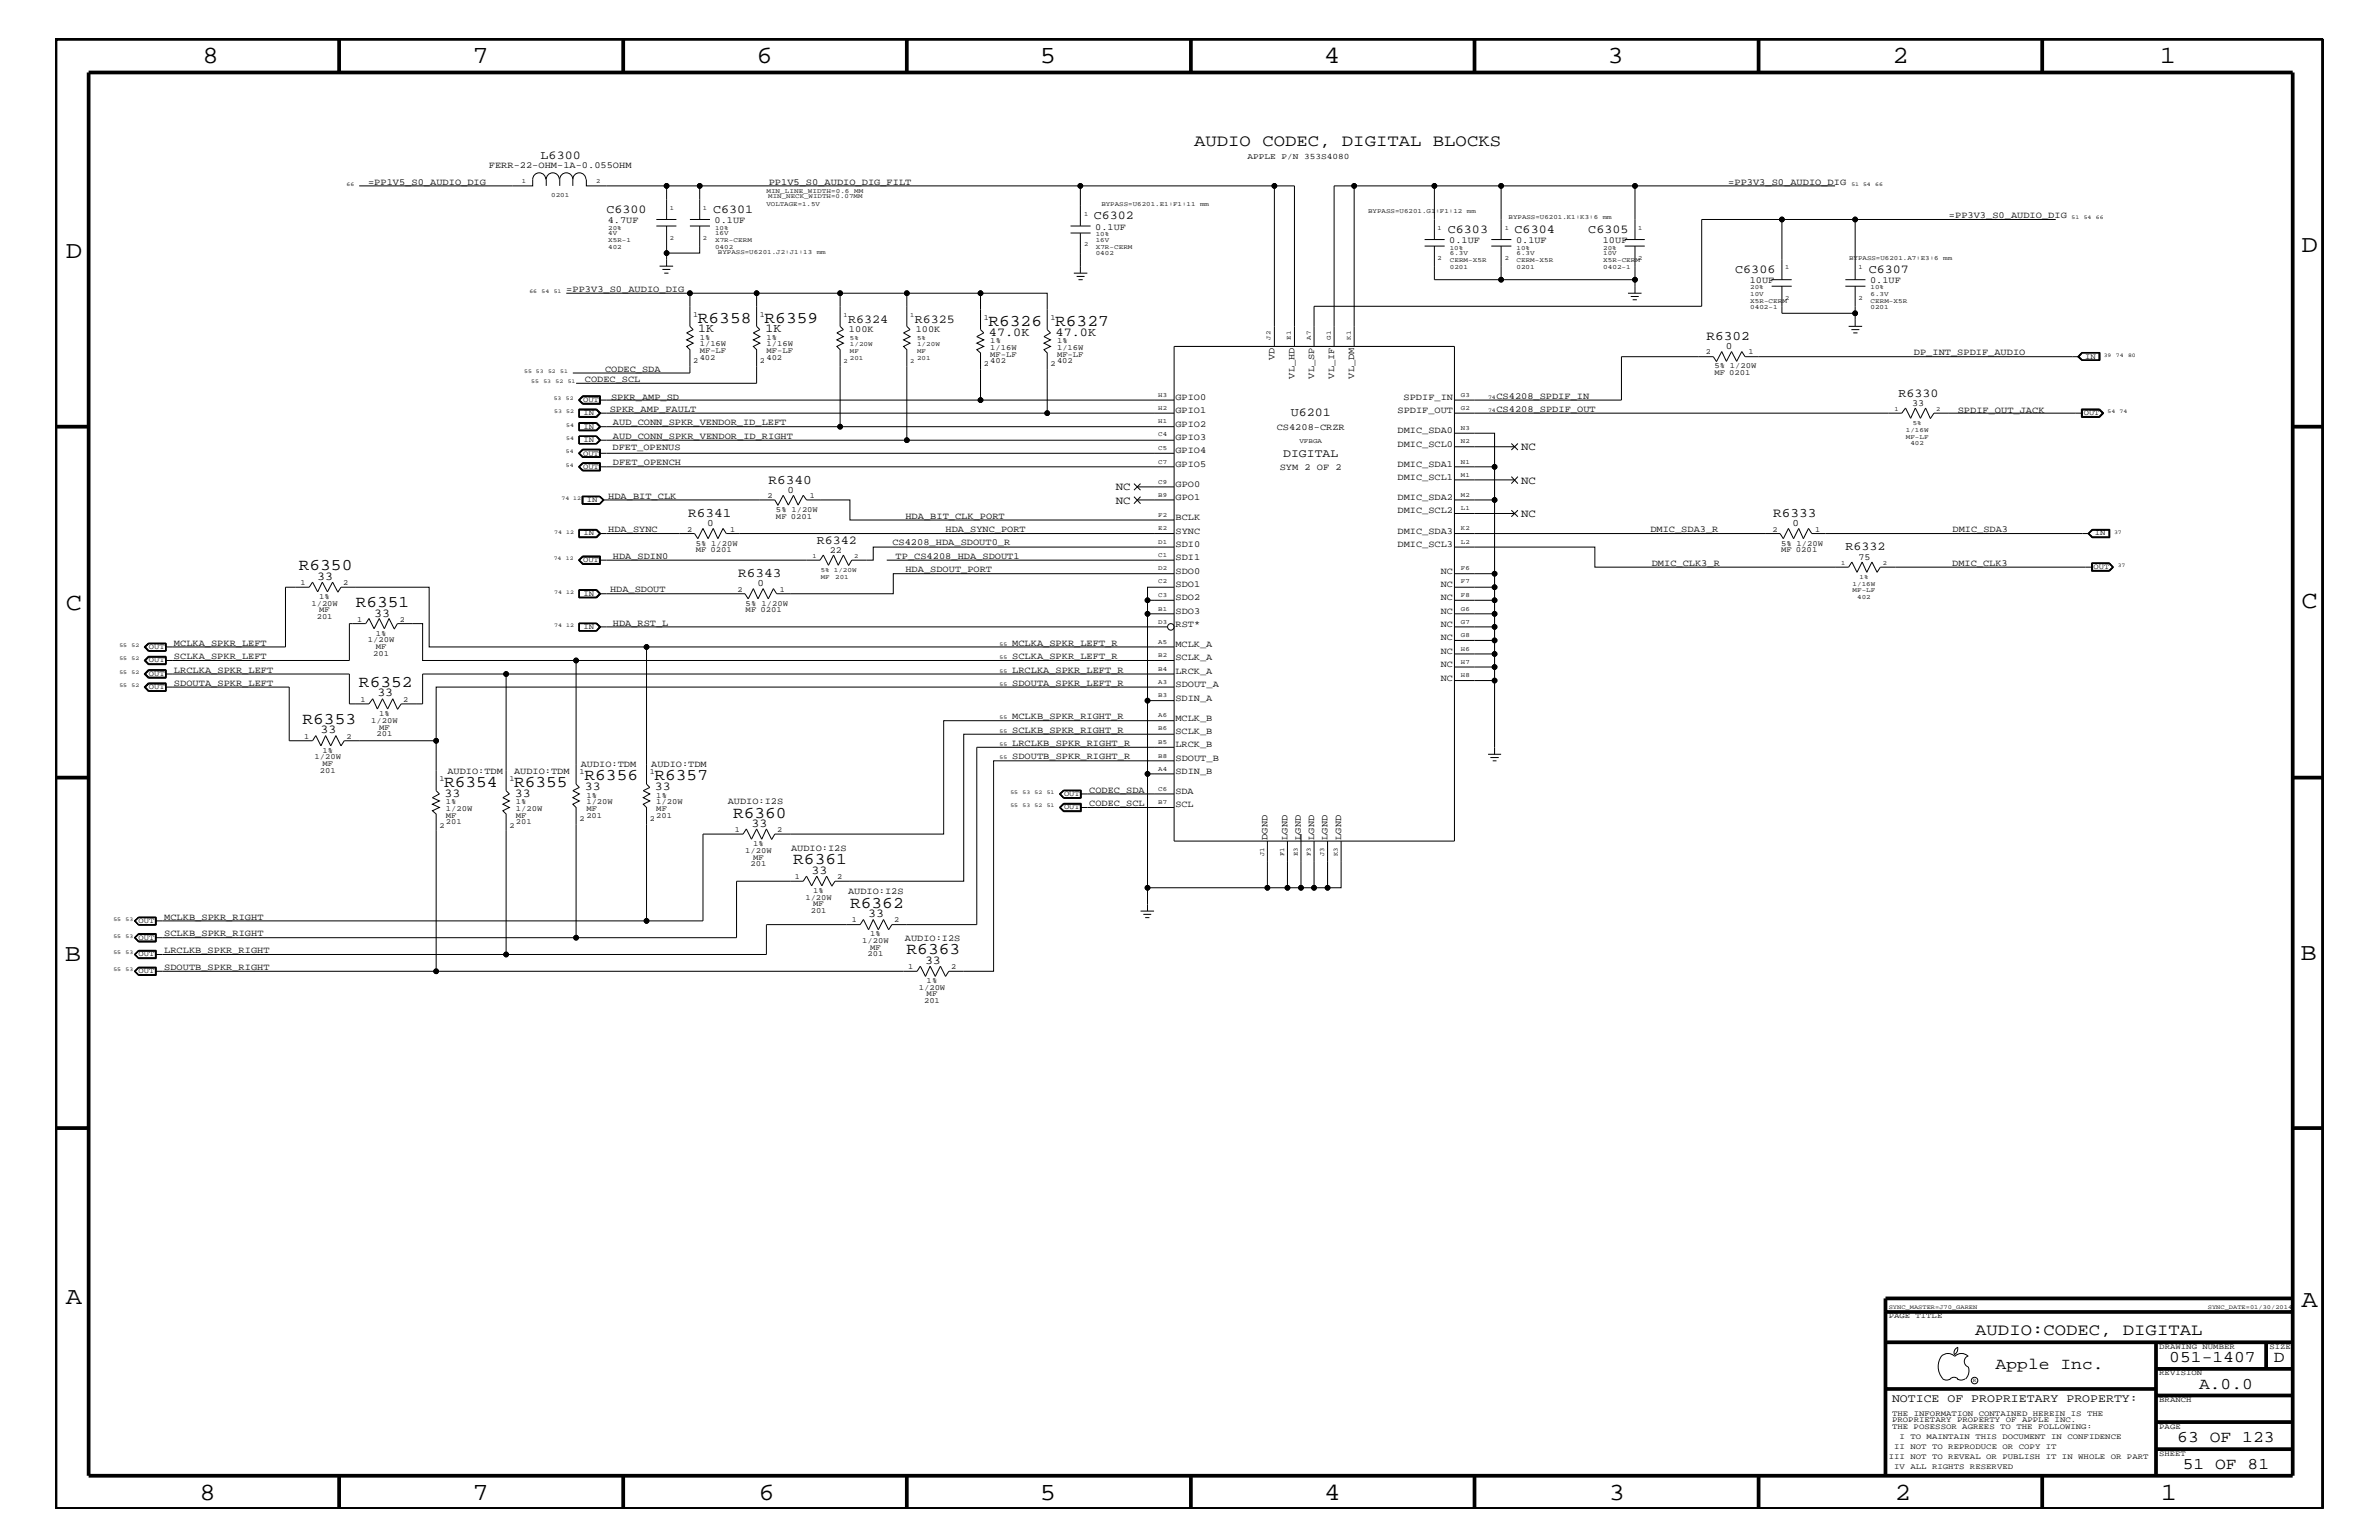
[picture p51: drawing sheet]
<svg xmlns="http://www.w3.org/2000/svg" width="432mm" height="279mm" viewBox="0 0 432 279" stroke-linecap="round" stroke-linejoin="round" font-family="sans-serif">
<defs><g id="words">
<g font-size="4.5">
<text x="36.7" y="11.5">8</text>
<text x="85.8" y="11.5">7</text>
<text x="137.3" y="11.5">6</text>
<text x="188.7" y="11.5">5</text>
<text x="240.3" y="11.5">4</text>
<text x="291.8" y="11.5">3</text>
<text x="343.5" y="11.5">2</text>
<text x="392" y="11.5">1</text>
<text x="11.9" y="46.8">D</text>
<text x="417.7" y="45.7">D</text>
<text x="11.9" y="110.6">C</text>
<text x="417.7" y="110.3">C</text>
<text x="11.8" y="174.3">B</text>
<text x="417.6" y="174.2">B</text>
<text x="11.9" y="236.7">A</text>
<text x="417.7" y="237.1">A</text>
<text x="36.2" y="272.1">8</text>
<text x="85.8" y="272.1">7</text>
<text x="137.7" y="272.1">6</text>
<text x="188.7" y="272.1">5</text>
<text x="240.4" y="272.1">4</text>
<text x="292" y="272.1">3</text>
<text x="343.9" y="272.1">2</text>
<text x="392.2" y="272.1">1</text>
</g>
<g font-size="3">
<text x="216.7" y="26.5">AUDIO CODEC, DIGITAL BLOCKS</text>
<text x="126.7" y="58.5">R6358</text>
<text x="138.8" y="58.5">R6359</text>
<text x="179.4" y="59.1">R6326</text>
<text x="191.5" y="59.1">R6327</text>
<text x="54.2" y="103.5">R6350</text>
<text x="64.6" y="110.2">R6351</text>
<text x="65.2" y="124.7">R6352</text>
<text x="54.9" y="131.3">R6353</text>
<text x="80.6" y="142.8">R6354</text>
<text x="93.3" y="142.8">R6355</text>
<text x="106.1" y="141.5">R6356</text>
<text x="118.8" y="141.5">R6357</text>
<text x="133.1" y="148.4">R6360</text>
<text x="144" y="156.8">R6361</text>
<text x="154.3" y="164.7">R6362</text>
<text x="164.5" y="173.2">R6363</text>
<text x="358.5" y="242.3">AUDIO:CODEC, DIGITAL</text>
<text x="362.2" y="248.4">Apple Inc.</text>
<text x="393.7" y="247.1">051-1407</text>
<text x="399.2" y="252">A.0.0</text>
<text x="412.7" y="247.1">D</text>
<text x="395.2" y="261.6">63 OF 123</text>
<text x="396.2" y="266.6">51 OF 81</text>
</g>
<g font-size="2.4">
<text x="309.8" y="61.7">R6302</text>
<text x="139.5" y="87.7">R6340</text>
<text x="124.9" y="93.8">R6341</text>
<text x="321.9" y="93.8">R6333</text>
<text x="134" y="104.7">R6343</text>
</g>
<g font-size="2.2">
<text x="98.1" y="28.8">L6300</text>
<text x="110.1" y="38.6">C6300</text>
<text x="129.5" y="38.6">C6301</text>
<text x="198.5" y="39.8">C6302</text>
<text x="262.8" y="42.3">C6303</text>
<text x="274.9" y="42.3">C6304</text>
<text x="288.3" y="42.3">C6305</text>
<text x="315" y="49.6">C6306</text>
<text x="339.2" y="49.6">C6307</text>
<text x="153.9" y="58.5">R6324</text>
<text x="166" y="58.5">R6325</text>
<text x="126.7" y="60.3">1K</text>
<text x="138.9" y="60.3">1K</text>
<text x="179.5" y="60.9">47.0K</text>
<text x="191.6" y="60.9">47.0K</text>
<text x="344.6" y="72">R6330</text>
<text x="234.3" y="75.6">U6201</text>
<text x="148.3" y="98.7">R6342</text>
<text x="334.9" y="99.9">R6332</text>
<text x="57.6" y="105.2">33</text>
<text x="67.9" y="111.9">33</text>
<text x="68.5" y="126.4">33</text>
<text x="58.2" y="133">33</text>
<text x="106.2" y="143.4">33</text>
<text x="118.9" y="143.4">33</text>
<text x="80.7" y="144.6">33</text>
<text x="93.5" y="144.6">33</text>
<text x="136.4" y="150.1">33</text>
<text x="147.3" y="158.5">33</text>
<text x="157.6" y="166.4">33</text>
<text x="167.9" y="174.9">33</text>
</g>
<g font-size="2.1">
<text x="232.9" y="82.8">DIGITAL</text>
<text x="343.4" y="254.4">NOTICE OF PROPRIETARY PROPERTY:</text>
</g>
<g font-size="2">
<text x="276.1" y="81.6">NC</text>
<text x="202.5" y="88.9">NC</text>
<text x="276.1" y="87.7">NC</text>
<text x="202.5" y="91.4">NC</text>
<text x="276.1" y="93.8">NC</text>
</g>
<g font-size="1.8">
<text x="313.3" y="63.4">0</text>
<text x="142.9" y="89.4">0</text>
<text x="128.4" y="95.4">0</text>
<text x="325.4" y="95.4">0</text>
<text x="137.5" y="106.4">0</text>
</g>
<g font-size="1.7">
<text x="66.8" y="33.6">=PP1V5_S0_AUDIO_DIG</text>
<text x="88.7" y="30.5">FERR-22-OHM-1A-0.055OHM</text>
<text x="139.5" y="33.6">PP1V5_S0_AUDIO_DIG_FILT</text>
<text x="313.7" y="33.6">=PP3V3_S0_AUDIO_DIG</text>
<text x="110.3" y="40.4">4.7UF</text>
<text x="129.7" y="40.4">0.1UF</text>
<text x="198.8" y="41.7">0.1UF</text>
<text x="353.7" y="39.6">=PP3V3_S0_AUDIO_DIG</text>
<text x="263.1" y="44.1">0.1UF</text>
<text x="275.2" y="44.1">0.1UF</text>
<text x="290.9" y="44.1">10UF</text>
<text x="102.8" y="52.9">=PP3V3_S0_AUDIO_DIG</text>
<text x="317.6" y="51.3">10UF</text>
<text x="339.4" y="51.3">0.1UF</text>
<text x="154.1" y="60.3">100K</text>
<text x="166.2" y="60.3">100K</text>
<text x="231.3" y="65.3" transform="rotate(-90 231.3 65.3)">VD</text>
<text x="347.4" y="64.5">DP_INT_SPDIF_AUDIO</text>
<text x="106.2" y="69.3">CODEC_SCL</text>
<text x="109.8" y="67.5">CODEC_SDA</text>
<text x="234.9" y="68.7" transform="rotate(-90 234.9 68.7)">VL_HD</text>
<text x="238.5" y="68.7" transform="rotate(-90 238.5 68.7)">VL_SP</text>
<text x="242.1" y="68.7" transform="rotate(-90 242.1 68.7)">VL_IF</text>
<text x="245.8" y="68.7" transform="rotate(-90 245.8 68.7)">VL_DM</text>
<text x="110.7" y="74.7">SPKR_AMP_FAULT</text>
<text x="110.9" y="72.5">SPKR_AMP_SD</text>
<text x="111.3" y="77.2">AUD_CONN_SPKR_VENDOR_ID_LEFT</text>
<text x="213.4" y="72.6">GPIO0</text>
<text x="213.4" y="75">GPIO1</text>
<text x="213.4" y="77.4">GPIO2</text>
<text x="253.7" y="75">SPDIF_OUT</text>
<text x="254.8" y="72.6">SPDIF_IN</text>
<text x="271.6" y="72.3">CS4208_SPDIF_IN</text>
<text x="271.6" y="74.7">CS4208_SPDIF_OUT</text>
<text x="347" y="73.7">33</text>
<text x="355.3" y="75">SPDIF_OUT_JACK</text>
<text x="111.2" y="81.7">DFET_OPENUS</text>
<text x="111.3" y="79.6">AUD_CONN_SPKR_VENDOR_ID_RIGHT</text>
<text x="213.4" y="82.2">GPIO4</text>
<text x="213.4" y="79.9">GPIO3</text>
<text x="231.7" y="78">CS4208-CRZR</text>
<text x="253.7" y="81.1">DMIC_SCL0</text>
<text x="253.7" y="78.6">DMIC_SDA0</text>
<text x="111.3" y="84.4">DFET_OPENCH</text>
<text x="213.4" y="84.7">GPIO5</text>
<text x="213.4" y="88.3">GPO0</text>
<text x="232.3" y="85.3">SYM 2 OF 2</text>
<text x="253.7" y="87.1">DMIC_SCL1</text>
<text x="253.7" y="84.7">DMIC_SDA1</text>
<text x="110.4" y="90.5">HDA_BIT_CLK</text>
<text x="164.3" y="94.2">HDA_BIT_CLK_PORT</text>
<text x="213.4" y="94.3">BCLK</text>
<text x="213.4" y="90.7">GPO1</text>
<text x="253.7" y="93.2">DMIC_SCL2</text>
<text x="253.7" y="90.7">DMIC_SDA2</text>
<text x="110.4" y="96.5">HDA_SYNC</text>
<text x="111.3" y="101.4">HDA_SDIN0</text>
<text x="150.6" y="100.4">22</text>
<text x="162" y="98.8">CS4208_HDA_SDOUT0_R</text>
<text x="162.6" y="101.4">TP_CS4208_HDA_SDOUT1</text>
<text x="171.6" y="96.5">HDA_SYNC_PORT</text>
<text x="213.4" y="96.8">SYNC</text>
<text x="213.4" y="99.3">SDI0</text>
<text x="213.4" y="101.6">SDI1</text>
<text x="253.7" y="99.3">DMIC_SCL3</text>
<text x="253.7" y="96.8">DMIC_SDA3</text>
<text x="299.6" y="96.5">DMIC_SDA3_R</text>
<text x="337.3" y="101.5">75</text>
<text x="354.4" y="96.5">DMIC_SDA3</text>
<text x="110.7" y="107.5">HDA_SDOUT</text>
<text x="164.3" y="103.8">HDA_SDOUT_PORT</text>
<text x="213.4" y="106.5">SDO1</text>
<text x="213.4" y="104.1">SDO0</text>
<text x="261.5" y="106.5">NC</text>
<text x="261.5" y="104.1">NC</text>
<text x="299.8" y="102.6">DMIC_CLK3_R</text>
<text x="354.3" y="102.6">DMIC_CLK3</text>
<text x="111.3" y="113.6">HDA_RST_L</text>
<text x="213.4" y="113.7">RST*</text>
<text x="213.4" y="111.4">SDO3</text>
<text x="213.4" y="108.9">SDO2</text>
<text x="261.5" y="113.7">NC</text>
<text x="261.5" y="111.4">NC</text>
<text x="261.5" y="108.9">NC</text>
<text x="31.6" y="117.2">MCLKA_SPKR_LEFT</text>
<text x="31.6" y="119.6">SCLKA_SPKR_LEFT</text>
<text x="183.7" y="119.6">SCLKA_SPKR_LEFT_R</text>
<text x="183.7" y="117.2">MCLKA_SPKR_LEFT_R</text>
<text x="213.4" y="119.8">SCLK_A</text>
<text x="213.4" y="117.4">MCLK_A</text>
<text x="261.5" y="118.6">NC</text>
<text x="261.5" y="116.2">NC</text>
<text x="31.6" y="124.4">SDOUTA_SPKR_LEFT</text>
<text x="31.6" y="122">LRCLKA_SPKR_LEFT</text>
<text x="183.7" y="124.4">SDOUTA_SPKR_LEFT_R</text>
<text x="183.7" y="122">LRCLKA_SPKR_LEFT_R</text>
<text x="213.4" y="122.3">LRCK_A</text>
<text x="213.4" y="124.7">SDOUT_A</text>
<text x="261.5" y="123.5">NC</text>
<text x="261.5" y="121">NC</text>
<text x="183.7" y="130.5">MCLKB_SPKR_RIGHT_R</text>
<text x="213.4" y="130.8">MCLK_B</text>
<text x="213.4" y="127.1">SDIN_A</text>
<text x="183.7" y="135.3">LRCLKB_SPKR_RIGHT_R</text>
<text x="183.7" y="133">SCLKB_SPKR_RIGHT_R</text>
<text x="183.7" y="137.8">SDOUTB_SPKR_RIGHT_R</text>
<text x="213.4" y="135.6">LRCK_B</text>
<text x="213.4" y="133.2">SCLK_B</text>
<text x="81.2" y="140.4">AUDIO:TDM</text>
<text x="93.3" y="140.4">AUDIO:TDM</text>
<text x="105.4" y="139.2">AUDIO:TDM</text>
<text x="118.2" y="139.2">AUDIO:TDM</text>
<text x="197.7" y="143.9">CODEC_SDA</text>
<text x="213.4" y="140.4">SDIN_B</text>
<text x="213.4" y="138">SDOUT_B</text>
<text x="132.1" y="145.9">AUDIO:I2S</text>
<text x="197.7" y="146.2">CODEC_SCL</text>
<text x="213.4" y="146.5">SCL</text>
<text x="213.4" y="144">SDA</text>
<text x="143.6" y="154.4">AUDIO:I2S</text>
<text x="230" y="152.3" transform="rotate(-90 230 152.3)">DGND</text>
<text x="233.7" y="152.3" transform="rotate(-90 233.7 152.3)">LGND</text>
<text x="236.1" y="152.3" transform="rotate(-90 236.1 152.3)">LGND</text>
<text x="238.5" y="152.3" transform="rotate(-90 238.5 152.3)">LGND</text>
<text x="241" y="152.3" transform="rotate(-90 241 152.3)">LGND</text>
<text x="243.4" y="152.3" transform="rotate(-90 243.4 152.3)">LGND</text>
<text x="29.8" y="166.9">MCLKB_SPKR_RIGHT</text>
<text x="153.9" y="162.2">AUDIO:I2S</text>
<text x="29.8" y="172.9">LRCLKB_SPKR_RIGHT</text>
<text x="29.8" y="169.9">SCLKB_SPKR_RIGHT</text>
<text x="164.3" y="170.7">AUDIO:I2S</text>
<text x="29.8" y="176">SDOUTB_SPKR_RIGHT</text>
</g>
<text font-size="1.5" x="226.4" y="28.9">APPLE P/N 353S4080</text>
<g font-size="1.4">
<text x="125.8" y="57.4">1</text>
<text x="137.9" y="57.4">1</text>
<text x="178.6" y="58">1</text>
<text x="190.7" y="58">1</text>
<text x="125.8" y="65.9">2</text>
<text x="127" y="61.7">1%</text>
<text x="127" y="64">MF-LF</text>
<text x="127" y="62.9">1/16W</text>
<text x="127" y="65.3">402</text>
<text x="137.9" y="65.9">2</text>
<text x="139.1" y="61.7">1%</text>
<text x="139.1" y="62.9">1/16W</text>
<text x="139.1" y="64">MF-LF</text>
<text x="139.1" y="65.3">402</text>
<text x="179.7" y="63.4">1/16W</text>
<text x="179.7" y="62.3">1%</text>
<text x="179.7" y="65.9">402</text>
<text x="179.7" y="64.7">MF-LF</text>
<text x="191.9" y="64.7">MF-LF</text>
<text x="191.9" y="62.3">1%</text>
<text x="191.9" y="65.9">402</text>
<text x="191.9" y="63.4">1/16W</text>
<text x="309.6" y="64.3">2</text>
<text x="317.3" y="64.3">1</text>
<text x="378.5" y="65.1">IN</text>
<text x="178.6" y="66.5">2</text>
<text x="190.7" y="66.5">2</text>
<text x="311.2" y="66.8">5% 1/20W</text>
<text x="311.2" y="68.1">MF 0201</text>
<text x="105.8" y="72.9">OUT</text>
<text x="105.9" y="75.4">IN</text>
<text x="105.9" y="77.8">IN</text>
<text x="378.2" y="75.4">OUT</text>
<text x="105.8" y="82.7">OUT</text>
<text x="105.9" y="80.2">IN</text>
<text x="105.8" y="85">OUT</text>
<text x="106.5" y="91.1">IN</text>
<text x="139.3" y="90.4">2</text>
<text x="140.8" y="92.9">5% 1/20W</text>
<text x="140.8" y="94.2">MF 0201</text>
<text x="147" y="90.4">1</text>
<text x="105.9" y="97.1">IN</text>
<text x="124.7" y="96.5">2</text>
<text x="126.3" y="99">5% 1/20W</text>
<text x="126.3" y="100.2">MF 0201</text>
<text x="132.5" y="96.5">1</text>
<text x="321.7" y="96.5">2</text>
<text x="323.3" y="99">5% 1/20W</text>
<text x="323.3" y="100.2">MF 0201</text>
<text x="329.4" y="96.5">1</text>
<text x="380.2" y="97.1">IN</text>
<text x="54.5" y="106.1">1</text>
<text x="62.3" y="106.1">2</text>
<text x="105.8" y="102.1">OUT</text>
<text x="133.9" y="107.4">2</text>
<text x="141.6" y="107.4">1</text>
<text x="380" y="103.2">OUT</text>
<text x="56.5" y="109.9">1/20W</text>
<text x="57.5" y="112.3">201</text>
<text x="58" y="111.1">MF</text>
<text x="58" y="108.7">1%</text>
<text x="64.9" y="112.8">1</text>
<text x="72.6" y="112.8">2</text>
<text x="105.9" y="108.1">IN</text>
<text x="135.3" y="109.9">5% 1/20W</text>
<text x="135.3" y="111.1">MF 0201</text>
<text x="27" y="117.8">OUT</text>
<text x="66.8" y="116.5">1/20W</text>
<text x="67.7" y="119">201</text>
<text x="68.2" y="117.8">MF</text>
<text x="68.2" y="115.3">1%</text>
<text x="105.9" y="114.2">IN</text>
<text x="27" y="120.2">OUT</text>
<text x="27" y="122.6">OUT</text>
<text x="27" y="125.1">OUT</text>
<text x="65.4" y="127.4">1</text>
<text x="67.4" y="131.1">1/20W</text>
<text x="68.8" y="129.9">1%</text>
<text x="73.2" y="127.4">2</text>
<text x="55.2" y="134.1">1</text>
<text x="57.1" y="137.8">1/20W</text>
<text x="58.5" y="136.6">1%</text>
<text x="62.9" y="134.1">2</text>
<text x="68.3" y="133.5">201</text>
<text x="68.8" y="132.4">MF</text>
<text x="58.1" y="140.2">201</text>
<text x="58.5" y="139">MF</text>
<text x="79.8" y="141.7">1</text>
<text x="92.5" y="141.7">1</text>
<text x="105.2" y="140.4">1</text>
<text x="117.9" y="140.4">1</text>
<text x="80.9" y="149.5">201</text>
<text x="80.9" y="147.1">1/20W</text>
<text x="80.9" y="148.4">MF</text>
<text x="80.9" y="145.9">1%</text>
<text x="93.6" y="149.5">201</text>
<text x="93.6" y="147.1">1/20W</text>
<text x="93.6" y="148.4">MF</text>
<text x="93.6" y="145.9">1%</text>
<text x="105.2" y="149">2</text>
<text x="106.4" y="148.4">201</text>
<text x="106.4" y="145.9">1/20W</text>
<text x="106.4" y="144.7">1%</text>
<text x="106.4" y="147.1">MF</text>
<text x="117.9" y="149">2</text>
<text x="119.1" y="148.4">201</text>
<text x="119.1" y="147.1">MF</text>
<text x="119.1" y="144.7">1%</text>
<text x="119.1" y="145.9">1/20W</text>
<text x="193.1" y="144.5">OUT</text>
<text x="193.1" y="146.8">OUT</text>
<text x="79.8" y="150.1">2</text>
<text x="92.5" y="150.1">2</text>
<text x="133.3" y="151">1</text>
<text x="135.3" y="154.7">1/20W</text>
<text x="136.7" y="153.5">1%</text>
<text x="136.7" y="156">MF</text>
<text x="141.1" y="151">2</text>
<text x="136.2" y="157.2">201</text>
<text x="144.3" y="159.5">1</text>
<text x="147.6" y="162">1%</text>
<text x="152" y="159.5">2</text>
<text x="25.1" y="167.5">OUT</text>
<text x="146.2" y="163.3">1/20W</text>
<text x="147.2" y="165.6">201</text>
<text x="147.6" y="164.5">MF</text>
<text x="154.6" y="167.3">1</text>
<text x="162.3" y="167.3">2</text>
<text x="25.1" y="170.5">OUT</text>
<text x="25.1" y="173.5">OUT</text>
<text x="156.5" y="171.1">1/20W</text>
<text x="157.5" y="173.5">201</text>
<text x="157.9" y="169.9">1%</text>
<text x="157.9" y="172.3">MF</text>
<text x="25.1" y="176.6">OUT</text>
<text x="164.8" y="175.9">1</text>
<text x="166.8" y="179.6">1/20W</text>
<text x="168.2" y="178.4">1%</text>
<text x="172.6" y="175.9">2</text>
<text x="167.7" y="182.1">201</text>
<text x="168.2" y="180.8">MF</text>
<text x="342.8" y="239.2">PAGE TITLE</text>
<text x="391.9" y="244.7">DRAWING NUMBER</text>
<text x="411.9" y="244.7">SIZE</text>
<text x="391.9" y="249.5">REVISION</text>
<text x="343.4" y="256.8">THE INFORMATION CONTAINED HEREIN IS THE</text>
<text x="391.9" y="254.4">BRANCH</text>
<text x="343.4" y="258">PROPRIETARY PROPERTY OF APPLE INC.</text>
<text x="343.4" y="259.3">THE POSESSOR AGREES TO THE FOLLOWING:</text>
<text x="343.8" y="262.9">II NOT TO REPRODUCE OR COPY IT</text>
<text x="344.8" y="261.1">I TO MAINTAIN THIS DOCUMENT IN CONFIDENCE</text>
<text x="391.9" y="259.3">PAGE</text>
<text x="342.8" y="264.7">III NOT TO REVEAL OR PUBLISH IT IN WHOLE OR PART</text>
<text x="343.8" y="266.6">IV ALL RIGHTS RESERVED</text>
<text x="391.9" y="264.1">SHEET</text>
</g>
<g font-size="1.2">
<text x="94.7" y="33.1">1</text>
<text x="100" y="35.7">0201</text>
<text x="108.2" y="33.1">2</text>
<text x="139.1" y="35">MIN_LINE_WIDTH=0.6</text>
<text x="139.4" y="35.9">MIN_NECK_WIDTH=0.07MM</text>
<text x="155" y="35">MM</text>
<text x="110.4" y="41.7">20%</text>
<text x="121.6" y="38">1</text>
<text x="127.6" y="38">1</text>
<text x="129.8" y="41.7">10%</text>
<text x="139.1" y="37.4">VOLTAGE=1.5V</text>
<text x="196.8" y="39.2">1</text>
<text x="199.9" y="37.5">BYPASS=U6201.E1:F1:11 mm</text>
<text x="248.3" y="38.6">BYPASS=U6201.G1:F1:12 mm</text>
<text x="260.9" y="41.7">1</text>
<text x="273.1" y="41.7">1</text>
<text x="273.8" y="39.8">BYPASS=U6201.K1:K3:6 mm</text>
<text x="297.3" y="41.7">1</text>
<text x="110.4" y="42.7">4V</text>
<text x="110.4" y="45.2">402</text>
<text x="110.4" y="44">X5R-1</text>
<text x="121.6" y="43.5">2</text>
<text x="127.6" y="43.5">2</text>
<text x="129.8" y="42.7">16V</text>
<text x="129.8" y="44">X7R-CERM</text>
<text x="129.8" y="45.2">0402</text>
<text x="130.3" y="46.1">BYPASS=U6201.J2:J1:13 mm</text>
<text x="196.8" y="44.6">2</text>
<text x="198.9" y="45.2">X7R-CERM</text>
<text x="198.9" y="46.3">0402</text>
<text x="198.9" y="42.9">10%</text>
<text x="198.9" y="44">16V</text>
<text x="260.9" y="47.1">2</text>
<text x="263.1" y="46.3">6.3V</text>
<text x="263.1" y="47.6">CERM-X5R</text>
<text x="263.1" y="45.3">10%</text>
<text x="273.1" y="47.1">2</text>
<text x="275.3" y="47.6">CERM-X5R</text>
<text x="275.3" y="45.3">10%</text>
<text x="275.3" y="46.3">6.3V</text>
<text x="291" y="45.3">20%</text>
<text x="291" y="47.6">X5R-CERM</text>
<text x="291" y="46.3">10V</text>
<text x="297.3" y="47.1">2</text>
<text x="335.6" y="47.1">BYPASS=U6201.A7:E3:6 mm</text>
<text x="263.1" y="48.8">0201</text>
<text x="275.3" y="48.8">0201</text>
<text x="291" y="48.8">0402-1</text>
<text x="317.7" y="52.5">20%</text>
<text x="317.7" y="53.6">10V</text>
<text x="324" y="48.9">1</text>
<text x="337.3" y="48.9">1</text>
<text x="339.5" y="53.6">6.3V</text>
<text x="339.5" y="52.5">10%</text>
<text x="153.1" y="57.4">1</text>
<text x="165.2" y="57.4">1</text>
<text x="317.7" y="54.9">X5R-CERM</text>
<text x="317.7" y="56.1">0402-1</text>
<text x="324" y="54.4">2</text>
<text x="337.3" y="54.4">2</text>
<text x="339.5" y="56.1">0201</text>
<text x="339.5" y="54.9">CERM-X5R</text>
<text x="153.1" y="65.9">2</text>
<text x="154.3" y="61.7">5%</text>
<text x="154.3" y="65.3">201</text>
<text x="154.3" y="62.9">1/20W</text>
<text x="154.3" y="64">MF</text>
<text x="165.2" y="65.9">2</text>
<text x="166.5" y="61.7">5%</text>
<text x="166.5" y="65.3">201</text>
<text x="166.5" y="62.9">1/20W</text>
<text x="166.5" y="64">MF</text>
<text x="230.6" y="61.7" transform="rotate(-90 230.6 61.7)">J2</text>
<text x="234.3" y="61.7" transform="rotate(-90 234.3 61.7)">E1</text>
<text x="237.9" y="61.7" transform="rotate(-90 237.9 61.7)">A7</text>
<text x="241.6" y="61.7" transform="rotate(-90 241.6 61.7)">G1</text>
<text x="245.2" y="61.7" transform="rotate(-90 245.2 61.7)">K1</text>
<text x="210.2" y="72">H3</text>
<text x="265.2" y="72">G3</text>
<text x="210.2" y="74.4">H2</text>
<text x="210.2" y="76.8">H1</text>
<text x="265.2" y="74.4">G2</text>
<text x="343.8" y="74.6">1</text>
<text x="347.2" y="77.2">5%</text>
<text x="351.5" y="74.6">2</text>
<text x="210.2" y="81.6">C5</text>
<text x="210.2" y="79.2">C4</text>
<text x="235.8" y="80.5">VFBGA</text>
<text x="265.2" y="80.5">N2</text>
<text x="265.2" y="78">N3</text>
<text x="345.9" y="78.3">1/16W</text>
<text x="345.9" y="79.6">MF-LF</text>
<text x="346.8" y="80.8">402</text>
<text x="210.2" y="84.1">C7</text>
<text x="210.2" y="87.7">C9</text>
<text x="265.2" y="86.5">M1</text>
<text x="265.2" y="84.1">N1</text>
<text x="210.2" y="93.8">F2</text>
<text x="210.2" y="90.1">B9</text>
<text x="265.2" y="92.6">L1</text>
<text x="265.2" y="90.1">M2</text>
<text x="147.5" y="101.3">1</text>
<text x="155" y="101.3">2</text>
<text x="210.2" y="96.2">E2</text>
<text x="210.2" y="98.7">D1</text>
<text x="210.2" y="101">C1</text>
<text x="265.2" y="98.7">L2</text>
<text x="265.2" y="96.2">K2</text>
<text x="149" y="103.8">5% 1/20W</text>
<text x="149" y="105">MF</text>
<text x="151.6" y="105">201</text>
<text x="210.2" y="105.9">C2</text>
<text x="210.2" y="103.5">D2</text>
<text x="265.2" y="105.9">F7</text>
<text x="265.2" y="103.5">F6</text>
<text x="334.2" y="102.5">1</text>
<text x="336.3" y="106.3">1/16W</text>
<text x="336.3" y="107.5">MF-LF</text>
<text x="337.5" y="105">1%</text>
<text x="341.7" y="102.5">2</text>
<text x="210.2" y="113.1">D3</text>
<text x="210.2" y="110.8">B1</text>
<text x="210.2" y="108.3">C3</text>
<text x="265.2" y="113.1">G7</text>
<text x="265.2" y="110.8">G6</text>
<text x="265.2" y="108.3">F8</text>
<text x="337.1" y="108.7">402</text>
<text x="210.2" y="119.2">B2</text>
<text x="210.2" y="116.8">A5</text>
<text x="265.2" y="118.1">H6</text>
<text x="265.2" y="115.6">G8</text>
<text x="210.2" y="121.7">B4</text>
<text x="210.2" y="124.1">A3</text>
<text x="265.2" y="122.9">H8</text>
<text x="265.2" y="120.4">H7</text>
<text x="210.2" y="130.2">A6</text>
<text x="210.2" y="126.5">B3</text>
<text x="210.2" y="137.4">B8</text>
<text x="210.2" y="135">B5</text>
<text x="210.2" y="132.5">B6</text>
<text x="210.2" y="143.5">C6</text>
<text x="210.2" y="139.8">A4</text>
<text x="210.2" y="145.9">B7</text>
<text x="229.4" y="155.4" transform="rotate(-90 229.4 155.4)">J1</text>
<text x="233.1" y="155.4" transform="rotate(-90 233.1 155.4)">F1</text>
<text x="235.5" y="155.4" transform="rotate(-90 235.5 155.4)">E3</text>
<text x="237.9" y="155.4" transform="rotate(-90 237.9 155.4)">F3</text>
<text x="240.4" y="155.4" transform="rotate(-90 240.4 155.4)">J3</text>
<text x="242.8" y="155.4" transform="rotate(-90 242.8 155.4)">K3</text>
</g>
<g font-size="1.1">
<text x="342.8" y="237.4">SYNC_MASTER=J70_GAREN</text>
<text x="400.7" y="237.4">SYNC_DATE=01/30/2014</text>
</g>
<g font-size="1">
<text x="62.9" y="33.7">66</text>
<text x="336" y="33.7">51 54</text>
<text x="340.4" y="33.7">66</text>
<text x="376" y="39.8">51</text>
<text x="378.2" y="39.8">54</text>
<text x="380.4" y="39.8">66</text>
<text x="96.1" y="53.2">66</text>
<text x="98.3" y="53.2">54</text>
<text x="100.5" y="53.2">51</text>
<text x="381.8" y="64.7">39</text>
<text x="384" y="64.7">74</text>
<text x="386.2" y="64.7">80</text>
<text x="95.2" y="67.7">55 53</text>
<text x="96.4" y="69.5">55</text>
<text x="98.6" y="69.5">53</text>
<text x="99.5" y="67.7">52</text>
<text x="100.8" y="69.5">52</text>
<text x="101.7" y="67.7">51</text>
<text x="103" y="69.5">51</text>
<text x="100.5" y="72.6">53</text>
<text x="100.6" y="75">53</text>
<text x="102.7" y="72.6">52</text>
<text x="102.8" y="77.4">54</text>
<text x="102.8" y="75">52</text>
<text x="270.1" y="72.3">74</text>
<text x="270.1" y="74.7">74</text>
<text x="382.5" y="75">54</text>
<text x="384.7" y="75">74</text>
<text x="102.7" y="82.2">54</text>
<text x="102.8" y="79.9">54</text>
<text x="102.7" y="84.7">54</text>
<text x="101.9" y="90.7">74 12</text>
<text x="100.5" y="101.6">74</text>
<text x="100.6" y="96.8">74</text>
<text x="102.7" y="101.6">12</text>
<text x="102.8" y="96.8">12</text>
<text x="383.7" y="96.8">37</text>
<text x="100.6" y="107.7">74</text>
<text x="102.8" y="107.7">12</text>
<text x="384.4" y="102.9">37</text>
<text x="100.6" y="113.7">74</text>
<text x="102.8" y="113.7">12</text>
<text x="21.7" y="117.4">55</text>
<text x="21.7" y="119.8">55</text>
<text x="23.9" y="117.4">52</text>
<text x="23.9" y="119.8">52</text>
<text x="181.4" y="119.6">55</text>
<text x="181.4" y="117.2">55</text>
<text x="21.7" y="122.3">55</text>
<text x="21.7" y="124.7">55</text>
<text x="23.9" y="122.3">52</text>
<text x="23.9" y="124.7">52</text>
<text x="181.4" y="124.4">55</text>
<text x="181.4" y="122">55</text>
<text x="181.4" y="130.5">55</text>
<text x="181.4" y="135.3">55</text>
<text x="181.4" y="133">55</text>
<text x="181.4" y="137.8">55</text>
<text x="183.4" y="146.5">55</text>
<text x="183.4" y="144">55</text>
<text x="185.6" y="144">53</text>
<text x="185.6" y="146.5">53</text>
<text x="187.8" y="146.5">52</text>
<text x="187.8" y="144">52</text>
<text x="190" y="146.5">51</text>
<text x="190" y="144">51</text>
<text x="20.6" y="167.1">55</text>
<text x="22.8" y="167.1">53</text>
<text x="20.6" y="170.1">55</text>
<text x="20.6" y="173.2">55</text>
<text x="22.8" y="170.1">53</text>
<text x="22.8" y="173.2">53</text>
<text x="20.6" y="176.2">55</text>
<text x="22.8" y="176.2">53</text>
<text x="358.1" y="250.7">R</text>
</g>
</g></defs>
<g fill="none" stroke="#000" stroke-width=".18">
<path d="M99.1 32.5a1.19 1.19 0 0 0-1.2-1.1 1.19 1.19 0 0 0-1.2 1.1v1.2h-31.5M101.5 32.5a1.19 1.19 0 0 0-1.2-1.1 1.19 1.19 0 0 0-1.2 1.1v1.2M104 32.5a1.19 1.19 0 0 0-1.2-1.1 1.19 1.19 0 0 0-1.2 1.1v1.2M104 32.5a1.19 1.19 0 0 1 1.2-1.1 1.19 1.19 0 0 1 1.1 1.1M104 32.5v1.2M106.4 32.5v1.2h14.6M119.1 39.8h3.7M121 33.7h6v6.1M121 33.7v6.1M125.2 39.8h3.7M127 33.7h69.1M231.3 33.7h-35.2v7.3"/>
<path d="M231.3 33.7v29.2M231.3 33.7h3.7v29.2M245.8 33.7h14.6v9.8M260.4 33.7h12.1M296.8 33.7v9.8M323.4 39.8h-14.5v15.8h-70.4v7.3M333.1 33.7h-60.6v9.8M336.7 39.8h-13.3v10.9M373.1 39.8h-36.4v10.9M102.8 53.2h22.4M119.1 41h3.7M119.7 48.3h2.5"/>
<path d="M120.2 48.9h1.5M120.6 49.6h.7M121 41v7.3M125.2 41h3.7M127 41v4.9h-6M137.3 53.2h15.2M164.6 53.2h13.4M194.3 42.3h3.7M194.3 41h3.7M194.9 49.6h2.5M195.4 50.2h1.5M195.7 50.7h.8"/>
<path d="M196.1 42.3v7.3M258.6 44.6h3.6M258.6 43.5h3.6M260.4 44.6v6.1h12.1M270.7 44.6h3.6M270.7 43.5h3.6M272.5 44.6v6.1h24.3M294.9 44.6h3.6M294.9 43.5h3.6M295.5 53.2h2.4M296 53.8h1.4M296.3 54.4h.8"/>
<path d="M296.8 44.6v8.6M321.6 50.7h3.6M321.6 51.9h3.6M323.4 51.9v4.9h13.3M334.9 50.7h3.7M334.9 51.9h3.7M335.5 59.2h2.5M336 59.8h1.5M336.7 51.9v7.3M104 67.7h21.2v-4.3l-.6-.5 1.2-.6-1.2-.6 1.2-.6-1.2-.7 1.2-.6-.6-.6v-6h12.1v6l.6 .6-1.2 .6 1.2 .7-1.2 .6 1.2 .6-1.2 .6 .6 .5v6.1h-32.7M105.1 74.2h3.2l.8 .8-.8 .7h-3.2zM105.1 76.7h3.2l.8 .7-.8 .8h-3.2z"/>
<path d="M105.1 74.3h3.2l.7 .7-.7 .7M105.1 78.1h3.2M105.1 76.7h3.2M105.2 74.4h3.1l.6 .6-.6 .6h-3.1zM105.2 76.7v1.4M105.2 79.2h3.1l.6 .7-.6 .6h-3.1zM105.2 76.8h3l.6 .6M105.7 71.8h3.3v1.5h-3.3l-.7-.7zM105.7 71.9h3.2v1.3h-3.2l-.5-.6zM105.7 71.8l-.6 .8 .6 .7h3.3M105.8 73.2l-.6-.6 .6-.6h3v1.2M108.2 74.4l.6 .6"/>
<path d="M108.2 79.2l.6 .7M108.3 79.1h-3.2v1.4h3.2M108.3 79.1l.8 .8-.8 .6M108.3 79.1l.7 .8-.7 .6M108.3 76.7l.6 .7-.6 .7M108.3 76.7l.7 .7-.7 .7M108.8 75h104.3M108.8 72.6h69.2M108.8 79.9h104.3M108.8 77.4h104.3M108.8 75l-.6 .6h-3M108.8 79.9l-.6 .6"/>
<path d="M108.8 77.4l-.6 .6h-3M152.5 77.4v-14l-.6-.5 1.2-.6-1.2-.6 1.2-.6-1.2-.7 1.2-.6-.6-.6v-6h12.1v6l.6 .6-1.2 .6 1.2 .7-1.2 .6 1.2 .6-1.2 .6 .6 .5v16.5M213.1 72.6h-35.1v-8.6l-.7-.6 1.3-.5-1.3-.6 1.3-.6-1.3-.6 1.3-.7-.6-.6v-6.6h12.1v6.6l.6 .6-1.2 .7 1.2 .6-1.2 .6 1.2 .6-1.2 .5 .6 .6v11M213.1 62.9h50.9v89.7h-50.9zM242.1 62.9v-29.2h3.7v29.2M264 78.6h7.3v6.1M264 75h81.2l.7-1 .9 1.9 .8-1.9 1 1.9 .9-1.9 .9 1.9M311.6 65.6l-.6-.9h-16.7v7.9h-30.3M336.4 60.4h.7M377.4 64.7h-60.7l-.6-.9-.9 1.8-.9-1.8-.9 1.8-.9-1.8-.9 1.8M377.8 74.2h3.3l.7 .8-.7 .7h-3.3zM377.9 64l-.8 .7 .8 .7"/>
<path d="M377.9 64h3.3v1.4h-3.3M377.9 64l-.7 .7 .7 .7M377.9 75.7v-1.4h3.1l.8 .7-.8 .7M377.9 74.4h3.1M378 64l-.6 .7 .6 .6M378 75h-27l-.6 1M378 64h3v1.3h-3M378 64l-.7 .7 .7 .6M378 74.4v1.2h3l.6-.6-.6-.6M381 74.4l.7 .6-.7 .6h-3.1M381.1 64v1.4M105 84.7l.7-.8h3.3v1.6h-3.3z"/>
<path d="M105 82.2l.7-.7h3.3v1.5h-3.3zM105.1 96h3.2l.8 .8-.8 .8h-3.2zM105.1 97.5h3.2M105.1 96.1h3.2M105.2 84.7l.6-.6h3v1.2h-3zM105.2 82.2l.6-.6h3v1.2h-3zM105.2 96.1v1.4M105.2 96.2h3l.6 .6M105.7 85.4h3.3M105.7 84h3.3M105.7 84l-.6 .7 .6 .7M105.7 84l-.5 .7 .5 .7"/>
<path d="M105.7 81.6l-.5 .6 .5 .7h3.2v-1.3M105.7 90.1h3.2l.6 .6-.6 .7h-3.2zM105.7 81.6h3.3M105.7 81.6l-.6 .6 .6 .8M105.8 90.1v1.3M108.3 96.1l.6 .7-.6 .7M108.3 96.1l.7 .7-.7 .7M108.8 96.8h17.3l.6 .9 .9-1.8 .9 1.8 1-1.8 .8 1.8 .9-1.8 .6 .9h81.3M108.8 84.7h104.3M108.8 82.2h104.3M108.8 96.8l-.6 .6h-3M108.8 90.1l.7 .6"/>
<path d="M108.9 84v1.4M108.9 90h-3.2v1.5h3.2M108.9 90l.7 .7-.7 .8M109.5 90.7h31.1l.6 1M109.5 90.7l-.7 .7M141.2 91.6l1-1.7 .9 1.7 .9-1.7 .9 1.7 .9-1.7 .6 .8h7.9v3.6h58.8M205.8 87.7l1.2 1.2M205.8 90.1l1.2 1.3M206.4 90.7h6.7M206.4 88.3h6.7M207 87.7l-1.2 1.2M207 90.1l-1.2 1.3"/>
<path d="M213.1 99.3h-54.6v2.3h-3.9l-.6 1M264 90.7h7.3v13.4M264 84.7h7.3v6M264 99.3h25.5v3.6h46l.6-.9 1 1.8 .9-1.8 .8 1.8 1-1.8 .9 1.8 .6-.9h38.5M264 96.8h59.1l.6 .9 .9-1.8 .9 1.8 1-1.8 .8 1.8 1-1.8 .5 .9h50.3M264 93.2h10.9M264 87.1h10.9M264 81.1h10.9M274.3 80.5l1.2 1.1M274.3 86.5l1.2 1.2M274.3 92.6l1.2 1.2M275.5 80.5l-1.2 1.1"/>
<path d="M275.5 86.5l-1.2 1.2M275.5 92.6l-1.2 1.2M379.1 96.8l.7-.6h3v1.2h-3zM379.1 96.8l.6 .7M379.7 96h3.2v1.6h-3.2l-.7-.8zM379.7 96.1h3.2v1.4h-3.2M379.7 96.1l-.6 .7 .6 .7M379.7 96.1l-.6 .7M26.9 116.7l-.7 .7 .7 .7M26.9 119.1h3.2v1.5h-3.2l-.7-.8zM26.9 116.7h3.2v1.4h-3.2M27 116.8l-.6 .6 .6 .7"/>
<path d="M27 116.8l-.7 .6 .7 .7M27 116.8h3.1v1.3h-3.1M27 119.2l-.7 .6 .7 .7M30.1 119.2h-3.1l-.6 .6 .6 .6h3.1M30.1 119.2v1.3M30.1 119.2h-3.2l-.7 .6 .7 .7h3.2M61.3 107.5l.6-1h16v10.9h135.2M61.3 107.4l-.9-1.8-1 1.8-.9-1.8-.8 1.8-1-1.8-.6 .9h-4.3v10.9h-21.7M71.5 114.2l.6-1.1h4.6v6.7h136.4M71.5 114.1l-.9-1.9-.8 1.9-1-1.9-.9 1.9-.9-1.9-.6 .9h-3v6.7h-33.3M104.6 119.8v22.5l.6 .6-1.2 .6 1.2 .5-1.2 .7 1.2 .6-1.2 .6 .6 .6v23.6h29.1v-10.2h12.1l.6-1 .9 1.8 1-1.8 .9 1.8 .8-1.8 1 1.8M105 101.6l.7-.7h3.3v1.5h-3.3z"/>
<path d="M105.1 107h3.2l.8 .7-.8 .8h-3.2zM105.1 108.4h3.2M105.1 107h3.2M105.2 101.6l.5-.6h3.2v1.3h-3.2zM105.2 107v1.4M105.2 113.1h3.1l.6 .6-.6 .7h-3.1zM105.2 107.1h3l.6 .6M105.8 101l-.6 .6 .6 .6h3v-1.2M108.2 113.1l.6 .6M108.3 113.1h-3.2v1.4h3.2M108.3 113.1l.8 .6-.8 .8M108.3 113.1l.7 .6-.7 .8"/>
<path d="M108.3 107l.6 .7-.6 .7M108.3 107l.7 .7-.7 .7M108.8 113.7h103M108.8 101.6h40l.6-.9 1 1.9 .9-1.9 .8 1.9 1-1.9 .9 1.9M108.8 113.7l-.6 .7M108.8 107.7l-.6 .6h-3M109 101h-3.3l-.6 .6 .6 .8M117.3 117.4v24.9l.6 .6-1.1 .6 1.1 .5-1.1 .7 1.1 .6-1.1 .6 .5 .6v20.6M161 101.6h52.1M213.1 111.4h-4.8v15.7M213.1 108.9h-4.8v2.5M213.1 106.5h-4.8v2.4"/>
<path d="M213.1 104.1h-51v3.6h-21.1l-.6-.9-1 1.9-.9-1.9-.9 1.9-.9-1.9-.9 1.9-.6-1h-26.4M264 118.6h7.3v2.4M264 116.2h7.3v2.4M264 113.7h7.3v2.5M264 111.4h7.3v2.3M264 108.9h7.3v2.5M264 106.5h7.3v2.4M264 104.1h7.3v2.4M379.6 102.1h3.3l.7 .8-.7 .8h-3.3zM379.7 102.2h3.2l.6 .7-.6 .6h-3.2zM379.8 102.2v1.3M382.8 102.2l.7 .7"/>
<path d="M382.9 102.1l.6 .8-.6 .7h-3.3M383.5 102.9l-.7 .6M26.3 122.3l.7-.7h3.1v1.3h-3.1zM26.9 121.5l-.7 .8 .7 .7h3.2M26.9 121.5h3.2v1.5h-3.2l-.7-.7zM26.9 123.9h3.2v1.5h-3.2l-.7-.7zM27 124.1l-.6 .6 .6 .6M27 124.1h3.1v1.2h-3.1M27 124.1l-.7 .6 .7 .6M30.1 121.7h-3.1l-.6 .6 .6 .6M30.1 124.7h22.4v9.7h4.2l.6-.9 1 1.8 .8-1.8 .9 1.8 1-1.8 .9 1.8 .6-.9h16.7v9.1l.6 .5-1.3 .7 1.3 .6-1.3 .6 1.3 .6-1.3 .6 .7 .6v28.5M30.1 122.3h33.3v5.4h3.6l.6-.9 .9 1.8 .9-1.8 1 1.8 .9-1.8 .8 1.8"/>
<path d="M30.1 124h-3.2l-.7 .7 .7 .7M91.9 122.3h-15.2v5.4h-3.9l-.7 1M213.1 122.3h-121.2v21.2l.6 .5-1.2 .7 1.2 .6-1.2 .6 1.2 .6-1.2 .6 .6 .6v25.5h47.2v-5.4h17l.6-1 .9 1.9 .9-1.9 .9 1.9 1-1.9 .9 1.9 .6-.9h15.4v-32.2h35.8M213.1 127.1h-4.8v13.3M213.1 138h-32.8v38.2h-8.1l-.6 1-.9-1.9-.9 1.9-1-1.9-.8 1.9-1-1.9-.5 .9h-138.3M213.1 130.8h-41.8v20.5h-30.7l-.6 1M213.1 133.2h-38.2v26.7h-23.3l-.6 .9M213.1 124.7h-133.9v9.7M264 123.5h7.3v13.3M264 121h7.3v2.5M270.1 136.8h2.4M270.5 137.4h1.5"/>
<path d="M270.9 138h.7M140 152.3l-.9-1.9-.8 1.9-1-1.9-.9 1.9-.9-1.9-.6 .9h-7.3v15.8h-99.4M192.3 146.5l.7-.8h3.3v1.6h-3.3zM192.4 146.5l.7-.6h3v1.2h-3zM193 143.4l-.7 .6 .7 .8M193 143.4h3.3v1.4h-3.3M193 145.8h3.2v1.4h-3.2M193 143.4l-.6 .6 .6 .8M193 145.8l-.6 .7 .6 .7M193.1 143.5l-.7 .5 .7 .7M196.1 146.5h17M196.1 144h17"/>
<path d="M196.1 143.5v1.2M196.2 143.4v1.4M196.2 143.5h-3.2l-.6 .5 .6 .7h3.2M213.1 140.4h-4.8v24.9M230 152.6v8.5h-21.7M233.7 152.6v8.5M236.1 151.3v9.8h-2.4M238.5 152.6v8.5h-2.4M241 152.6v8.5h2.4v-8.5M24.4 170.1l.7-.7h3.3v1.5h-3.3zM24.4 176.2l.7-.7h3.3v1.5h-3.3zM24.5 170.1l.6-.7h3.2v1.5"/>
<path d="M24.5 173.2l.6-.7h3.2v1.3h-3.2zM24.5 176.2l.6-.7h3.2v1.4h-3.2zM24.5 167.1l.6 .7M24.5 170.1l.6 .7h3.2M24.5 170.1l.6 .8M25.1 166.5l-.5 .6 .5 .7M25.1 169.5l-.5 .6 .5 .6h3.1v-1.2M25.1 172.6h3.1v1.2h-3.1l-.5-.6zM25.1 175.6h3.1v1.2h-3.1l-.5-.6zM25.1 167.8h3.2M25.1 166.4l-.7 .7 .7 .7M25.1 166.4h3.3v1.4h-3.3"/>
<path d="M25.1 172.4h3.3v1.5h-3.3l-.7-.7zM25.1 166.4l-.6 .7M25.1 166.5h3.2M25.1 166.5l-.6 .6M25.1 169.5h3.2M25.1 169.5l-.6 .6M28.2 166.5v1.3M28.2 170.1h76.4M28.2 173.2h63.7M28.3 166.4v1.4M207 165.3h2.5M207.5 165.9h1.5"/>
<path d="M207.9 166.5h.7M230 161.1h3.7M238.5 161.1h2.5M352.3 246.1a1.72 1.72 0 0 1 2.5 0 1.69 1.69 0 0 1 2.4 0M352.4 246a3.2 3.2 0 0 0 .4 4.3l.8 .1 .4-.2M354 250.2l.7-.3 .7 .3M355.2 250.2l.7 .2 .7-.2M355.3 244.4v.3a1.18 1.18 0 0 1-.6 1.1M355.4 244.4a.99 .99 0 0 0-.6 1.4M357.2 246a1.04 1.04 0 0 0-.7 1 1.04 1.04 0 0 0 .7 1M357.3 248l.1 .7a2.11 2.11 0 0 1-.6 1.5"/>
<circle cx="121" cy="33.7" r=".42"/>
<circle cx="127" cy="33.7" r=".42"/>
<circle cx="196.1" cy="33.7" r=".42"/>
<circle cx="231.3" cy="33.7" r=".42"/>
<circle cx="245.8" cy="33.7" r=".42"/>
<circle cx="260.3" cy="33.7" r=".42"/>
<circle cx="272.5" cy="33.7" r=".42"/>
<circle cx="296.8" cy="33.7" r=".42"/>
<circle cx="323.4" cy="39.8" r=".42"/>
<circle cx="336.7" cy="39.8" r=".42"/>
<circle cx="121" cy="45.9" r=".42"/>
<circle cx="125.2" cy="53.2" r=".42"/>
<circle cx="137.3" cy="53.2" r=".42"/>
<circle cx="152.5" cy="53.2" r=".42"/>
<circle cx="164.6" cy="53.2" r=".42"/>
<circle cx="178" cy="53.2" r=".42"/>
<circle cx="272.5" cy="50.7" r=".42"/>
<circle cx="296.8" cy="50.7" r=".42"/>
<circle cx="336.7" cy="56.8" r=".42"/>
<circle cx="152.5" cy="77.4" r=".42"/>
<circle cx="164.6" cy="79.9" r=".42"/>
<circle cx="178" cy="72.6" r=".42"/>
<circle cx="190.1" cy="75" r=".42"/>
<circle cx="271.3" cy="90.7" r=".42"/>
<circle cx="271.3" cy="84.7" r=".42"/>
<circle cx="104.6" cy="119.8" r=".42"/>
<circle cx="117.3" cy="117.4" r=".42"/>
<circle cx="208.3" cy="111.4" r=".42"/>
<circle cx="208.3" cy="108.9" r=".42"/>
<circle cx="212.5" cy="113.7" r=".59"/>
<circle cx="271.3" cy="111.4" r=".42"/>
<circle cx="271.3" cy="118.6" r=".42"/>
<circle cx="271.3" cy="108.9" r=".42"/>
<circle cx="271.3" cy="106.5" r=".42"/>
<circle cx="271.3" cy="116.2" r=".42"/>
<circle cx="271.3" cy="113.7" r=".42"/>
<circle cx="271.3" cy="104.1" r=".42"/>
<circle cx="79.2" cy="134.4" r=".42"/>
<circle cx="91.9" cy="122.3" r=".42"/>
<circle cx="208.3" cy="127.1" r=".42"/>
<circle cx="271.3" cy="123.5" r=".42"/>
<circle cx="271.3" cy="121" r=".42"/>
<circle cx="208.3" cy="140.4" r=".42"/>
<circle cx="79.2" cy="176.2" r=".42"/>
<circle cx="91.9" cy="173.2" r=".42"/>
<circle cx="104.6" cy="170.1" r=".42"/>
<circle cx="117.3" cy="167.1" r=".42"/>
<circle cx="208.3" cy="161.1" r=".42"/>
<circle cx="230" cy="161.1" r=".42"/>
<circle cx="233.7" cy="161.1" r=".42"/>
<circle cx="236.1" cy="161.1" r=".42"/>
<circle cx="238.5" cy="161.1" r=".42"/>
<circle cx="241" cy="161.1" r=".42"/>
<circle cx="358.4" cy="250.5" r=".59"/>
</g>
<g fill="none" stroke="#000" stroke-width=".68" stroke-linecap="butt">
<path d="M10.1 7.1h411.5v266.7h-411.5zM16.1 13.2h400v254.5h-400zM61.6 7.1v6.1M113.1 7.1v6.1M164.6 7.1v6.1M216.2 7.1v6.1M267.6 7.1v6.1M319.2 7.1v6.1M370.7 7.1v6.1M10.1 77.4h6M416.1 77.4h5.5M10.1 141.1h6"/>
<path d="M416.1 141.1h5.5M10.1 204.7h6M416.1 204.7h5.5M342.2 238h73.9M416.1 235.6h-73.9v32.1M342.2 243.5h73.9M342.2 252h49.1M391.3 248.4h24.8M391.3 243.5v24.2M391.3 258h24.8M391.3 253.2h24.8M411.3 243.5v4.9"/>
<path d="M61.6 267.7v6.1M113.1 267.7v6.1M164.6 267.7v6.1M216.2 268v5.8M267.6 267.7v6.1M319.2 267.7v6.1M370.7 267.7v6.1M391.3 262.9h24.8"/>
</g>
<g fill="#000">
<circle cx="121" cy="33.7" r=".42"/>
<circle cx="127" cy="33.7" r=".42"/>
<circle cx="196.1" cy="33.7" r=".42"/>
<circle cx="231.3" cy="33.7" r=".42"/>
<circle cx="245.8" cy="33.7" r=".42"/>
<circle cx="260.3" cy="33.7" r=".42"/>
<circle cx="272.5" cy="33.7" r=".42"/>
<circle cx="296.8" cy="33.7" r=".42"/>
<circle cx="323.4" cy="39.8" r=".42"/>
<circle cx="336.7" cy="39.8" r=".42"/>
<circle cx="121" cy="45.9" r=".42"/>
<circle cx="125.2" cy="53.2" r=".42"/>
<circle cx="137.3" cy="53.2" r=".42"/>
<circle cx="152.5" cy="53.2" r=".42"/>
<circle cx="164.6" cy="53.2" r=".42"/>
<circle cx="178" cy="53.2" r=".42"/>
<circle cx="272.5" cy="50.7" r=".42"/>
<circle cx="296.8" cy="50.7" r=".42"/>
<circle cx="336.7" cy="56.8" r=".42"/>
<circle cx="152.5" cy="77.4" r=".42"/>
<circle cx="164.6" cy="79.9" r=".42"/>
<circle cx="178" cy="72.6" r=".42"/>
<circle cx="190.1" cy="75" r=".42"/>
<circle cx="271.3" cy="90.7" r=".42"/>
<circle cx="271.3" cy="84.7" r=".42"/>
<circle cx="104.6" cy="119.8" r=".42"/>
<circle cx="117.3" cy="117.4" r=".42"/>
<circle cx="208.3" cy="111.4" r=".42"/>
<circle cx="208.3" cy="108.9" r=".42"/>
<circle cx="271.3" cy="111.4" r=".42"/>
<circle cx="271.3" cy="118.6" r=".42"/>
<circle cx="271.3" cy="108.9" r=".42"/>
<circle cx="271.3" cy="106.5" r=".42"/>
<circle cx="271.3" cy="116.2" r=".42"/>
<circle cx="271.3" cy="113.7" r=".42"/>
<circle cx="271.3" cy="104.1" r=".42"/>
<circle cx="79.2" cy="134.4" r=".42"/>
<circle cx="91.9" cy="122.3" r=".42"/>
<circle cx="208.3" cy="127.1" r=".42"/>
<circle cx="271.3" cy="123.5" r=".42"/>
<circle cx="271.3" cy="121" r=".42"/>
<circle cx="208.3" cy="140.4" r=".42"/>
<circle cx="79.2" cy="176.2" r=".42"/>
<circle cx="91.9" cy="173.2" r=".42"/>
<circle cx="104.6" cy="170.1" r=".42"/>
<circle cx="117.3" cy="167.1" r=".42"/>
<circle cx="208.3" cy="161.1" r=".42"/>
<circle cx="230" cy="161.1" r=".42"/>
<circle cx="233.7" cy="161.1" r=".42"/>
<circle cx="236.1" cy="161.1" r=".42"/>
<circle cx="238.5" cy="161.1" r=".42"/>
<circle cx="241" cy="161.1" r=".42"/>
</g>
<use href="#words"/>
</svg>
